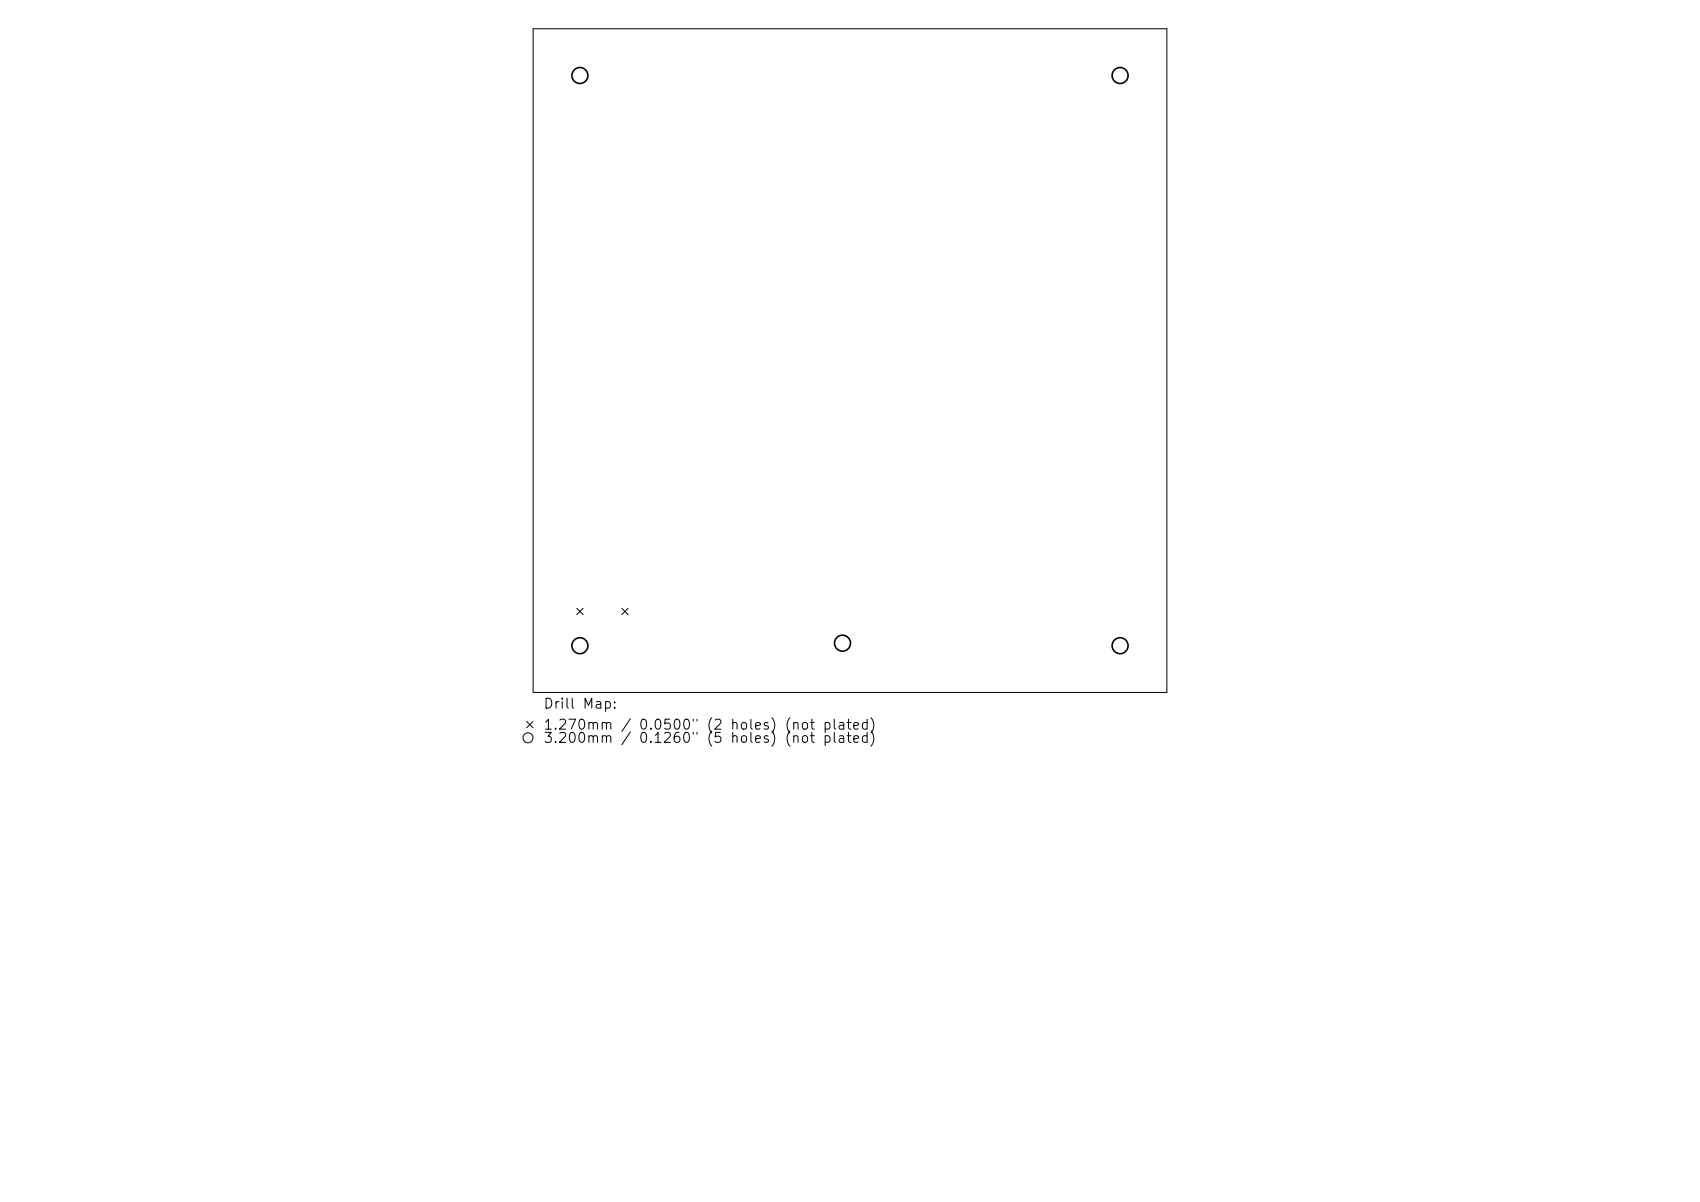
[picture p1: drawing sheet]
<svg xmlns="http://www.w3.org/2000/svg" width="297mm" height="210mm" viewBox="0 0 297 210" stroke-linecap="round" stroke-linejoin="round" font-family="sans-serif">
<defs><g id="words">
<g font-size="1.7">
<text x="94.8" y="124.3">Drill Map:</text>
<text x="94.8" y="127.9">1.270mm / 0.0500&quot; (2 holes) (not plated)</text>
<text x="94.8" y="130.2">3.200mm / 0.1260&quot; (5 holes) (not plated)</text>
</g>
</g></defs>
<g fill="none" stroke="#000" stroke-width=".17">
<path d="M93.1 5h110.8v116h-110.8zM100.8 106.3l1.1 1.1M101.9 106.3l-1.1 1.1M108.6 106.3l1.1 1.1M109.7 106.3l-1.1 1.1M92 126l1.1 1.2M93.1 126l-1.1 1.2"/>
<circle cx="92.2" cy="128.9" r=".87"/>
</g>
<g fill="none" stroke="#000" stroke-width=".28">
<circle cx="101.3" cy="13.2" r="1.4"/>
<circle cx="195.7" cy="13.2" r="1.4"/>
<circle cx="101.3" cy="112.8" r="1.4"/>
<circle cx="147.2" cy="112.4" r="1.4"/>
<circle cx="195.7" cy="112.8" r="1.4"/>
</g>
<use href="#words"/>
</svg>
